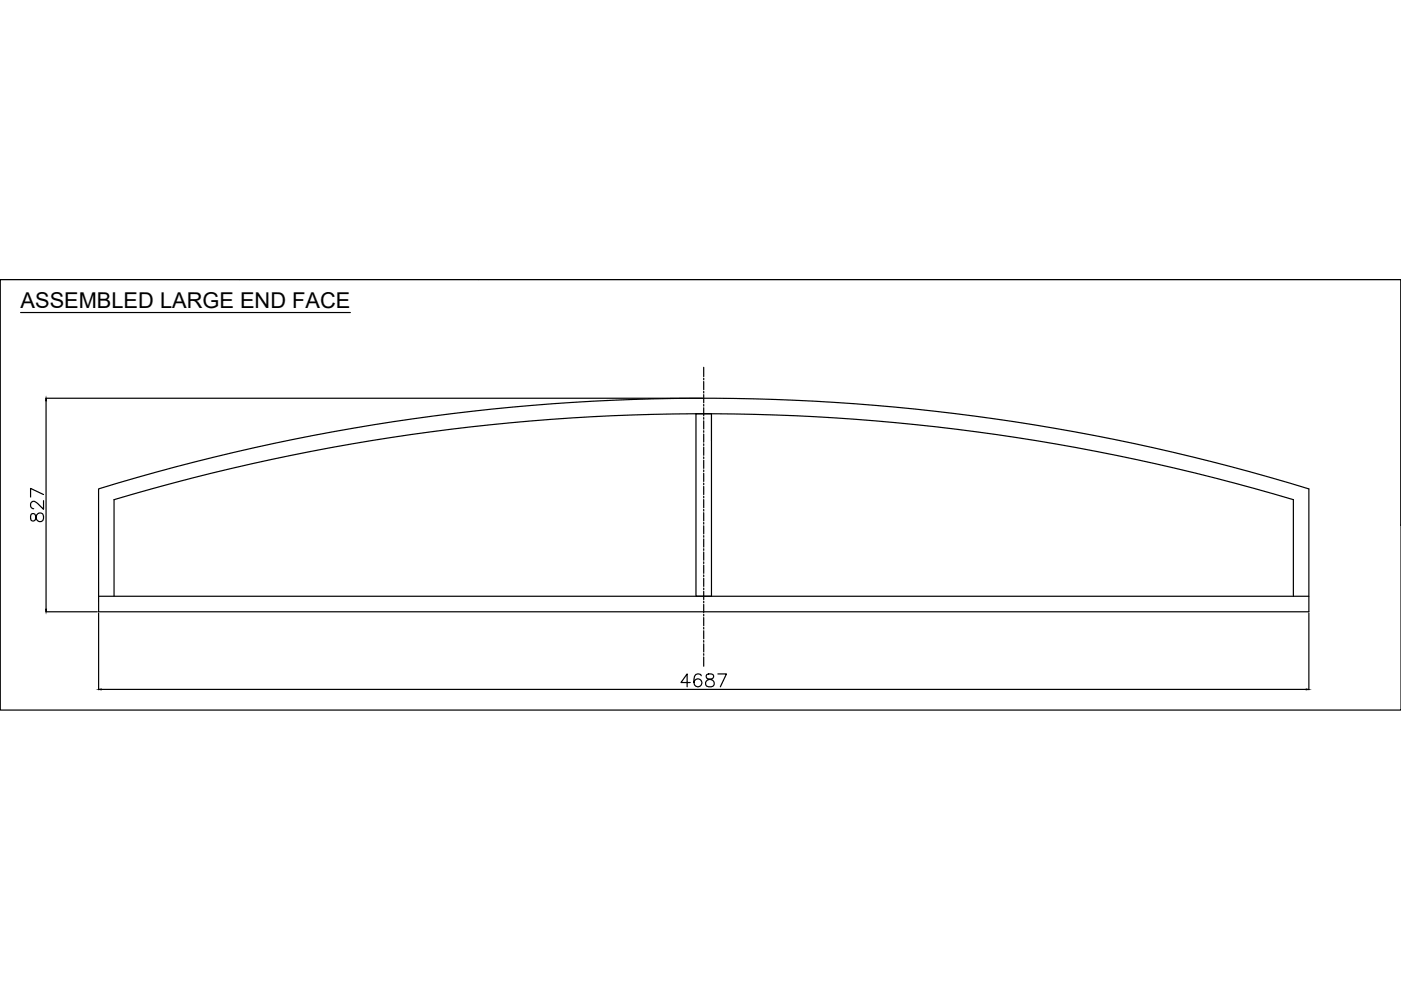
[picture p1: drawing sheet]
<svg xmlns="http://www.w3.org/2000/svg" width="297mm" height="210mm" viewBox="0 0 297 210" stroke-linecap="round" stroke-linejoin="round" font-family="sans-serif">
<defs><g id="words">
<text font-size="4.6" x="4.4" y="65.3">ASSEMBLED LARGE END FACE</text>
</g></defs>
<!-- layer: 0 -->
<g fill="none" stroke="#000" stroke-width=".25">
<path d="M.1 59.3h296.9v91.3h-296.9zM.1 59.3h50.6M50.7 59.3h.1M50.7 59.3h246.3M101.4 59.3h.1M297 59.3h.1M297 59.3v52.1M4.4 66.3h69.9M9.7 84.4h139.2M9.8 85v44.2M147.6 87.7h3.2l.1 38.7h-3.3zM6.6 109a1.04 1.04 0 0 0 .3 1.5h.2a1.55 1.55 0 0 0 .7-1.3 .76 .76 0 0 1 .8-.5 .76 .76 0 0 1 .6 .7v.5a.79 .79 0 0 1-.8 .7 .79 .79 0 0 1-.7-.8l-.2-.5a.55 .55 0 0 0-.9-.3z"/>
<path d="M9.2 106.2v1.8l-1.3-1.3a.83 .83 0 0 0-1.3-.2l-.1 .8 .2 .4 .4 .2M9.2 104.9l-2.7-1.3v1.8M20.9 103.7a437.7 437.7 0 0 1 256.6 0v26h-256.6zM297 111.4h.1M9.7 129.7h10.9M20.9 126.4h256.6M20.9 130v16.2M24.2 126.4v-20.5a438.1 438.1 0 0 1 250 0v20.5M277.5 130v16.2M21.5 146.2h255.5M146.3 144.7h-1.9l1.3-1.8v2.7M148.7 143.3a.8 .8 0 0 0-1.2-.3 2.12 2.12 0 0 0 0 2.5 .85 .85 0 0 0 1.3-.4 .85 .85 0 0 0-.6-1.1 .85 .85 0 0 0-1.1 .7"/>
<path d="M149.9 143a.55 .55 0 0 0 .2 .9 1.14 1.14 0 0 1 1.3 1.2 .95 .95 0 0 1-1 .5 .95 .95 0 0 1-.8-.9 1.27 1.27 0 0 1 1.3-.8 .55 .55 0 0 0 .3-.9l-.4-.1zM152.2 142.9h1.8l-1.3 2.7"/>
</g>
<!-- layer: OSY -->
<g fill="none" stroke="#000" stroke-width=".25">
<path d="M149.2 77.9v1.9M149.2 80.2v.3M149.2 80.9v1.7M149.2 83v.3M149.2 83.7v1.7M149.2 85.7v.4M149.2 86.4v1.8M149.2 88.5v.4M149.2 89.2v1.8M149.2 91.3v.4M149.2 92v1.8M149.2 94.1v.3"/>
<path d="M149.2 94.8v1.7M149.2 96.9v.3M149.2 97.6v1.7M149.2 99.7v.3M149.2 100.4v1.7M149.2 102.4v.4M149.2 103.1v1.8M149.2 105.2v.4M149.2 105.9v1.8M149.2 108v.3M149.2 108.7v1.7M149.2 110.8v.3"/>
<path d="M149.2 111.5v1.7M149.2 113.6v.3M149.2 114.3v1.7M149.2 116.3v.4M149.2 117v1.8M149.2 119.1v.4M149.2 119.8v1.8M149.2 121.9v.4M149.2 122.6v1.7M149.2 124.7v.3M149.2 125.4v1.7M149.2 127.5v.3"/>
<path d="M149.2 128.2v1.7M149.2 130.3v.3M149.2 130.9v1.8M149.2 133v.4M149.2 133.7v1.8M149.2 135.8v.4M149.2 136.5v1.7M149.2 138.6v.3M149.2 139.3v2"/>
</g>
<!-- layer: 0 -->
<path d="M9.8 84.4l.1 .6h-.2zM9.7 129.2h.2l-.1 .5zM20.9 146.2l.6-.1v.2zM277 146.1l.5 .1-.5 .1z" fill="#000" stroke="#000" stroke-width=".21"/>
<use href="#words"/>
</svg>
